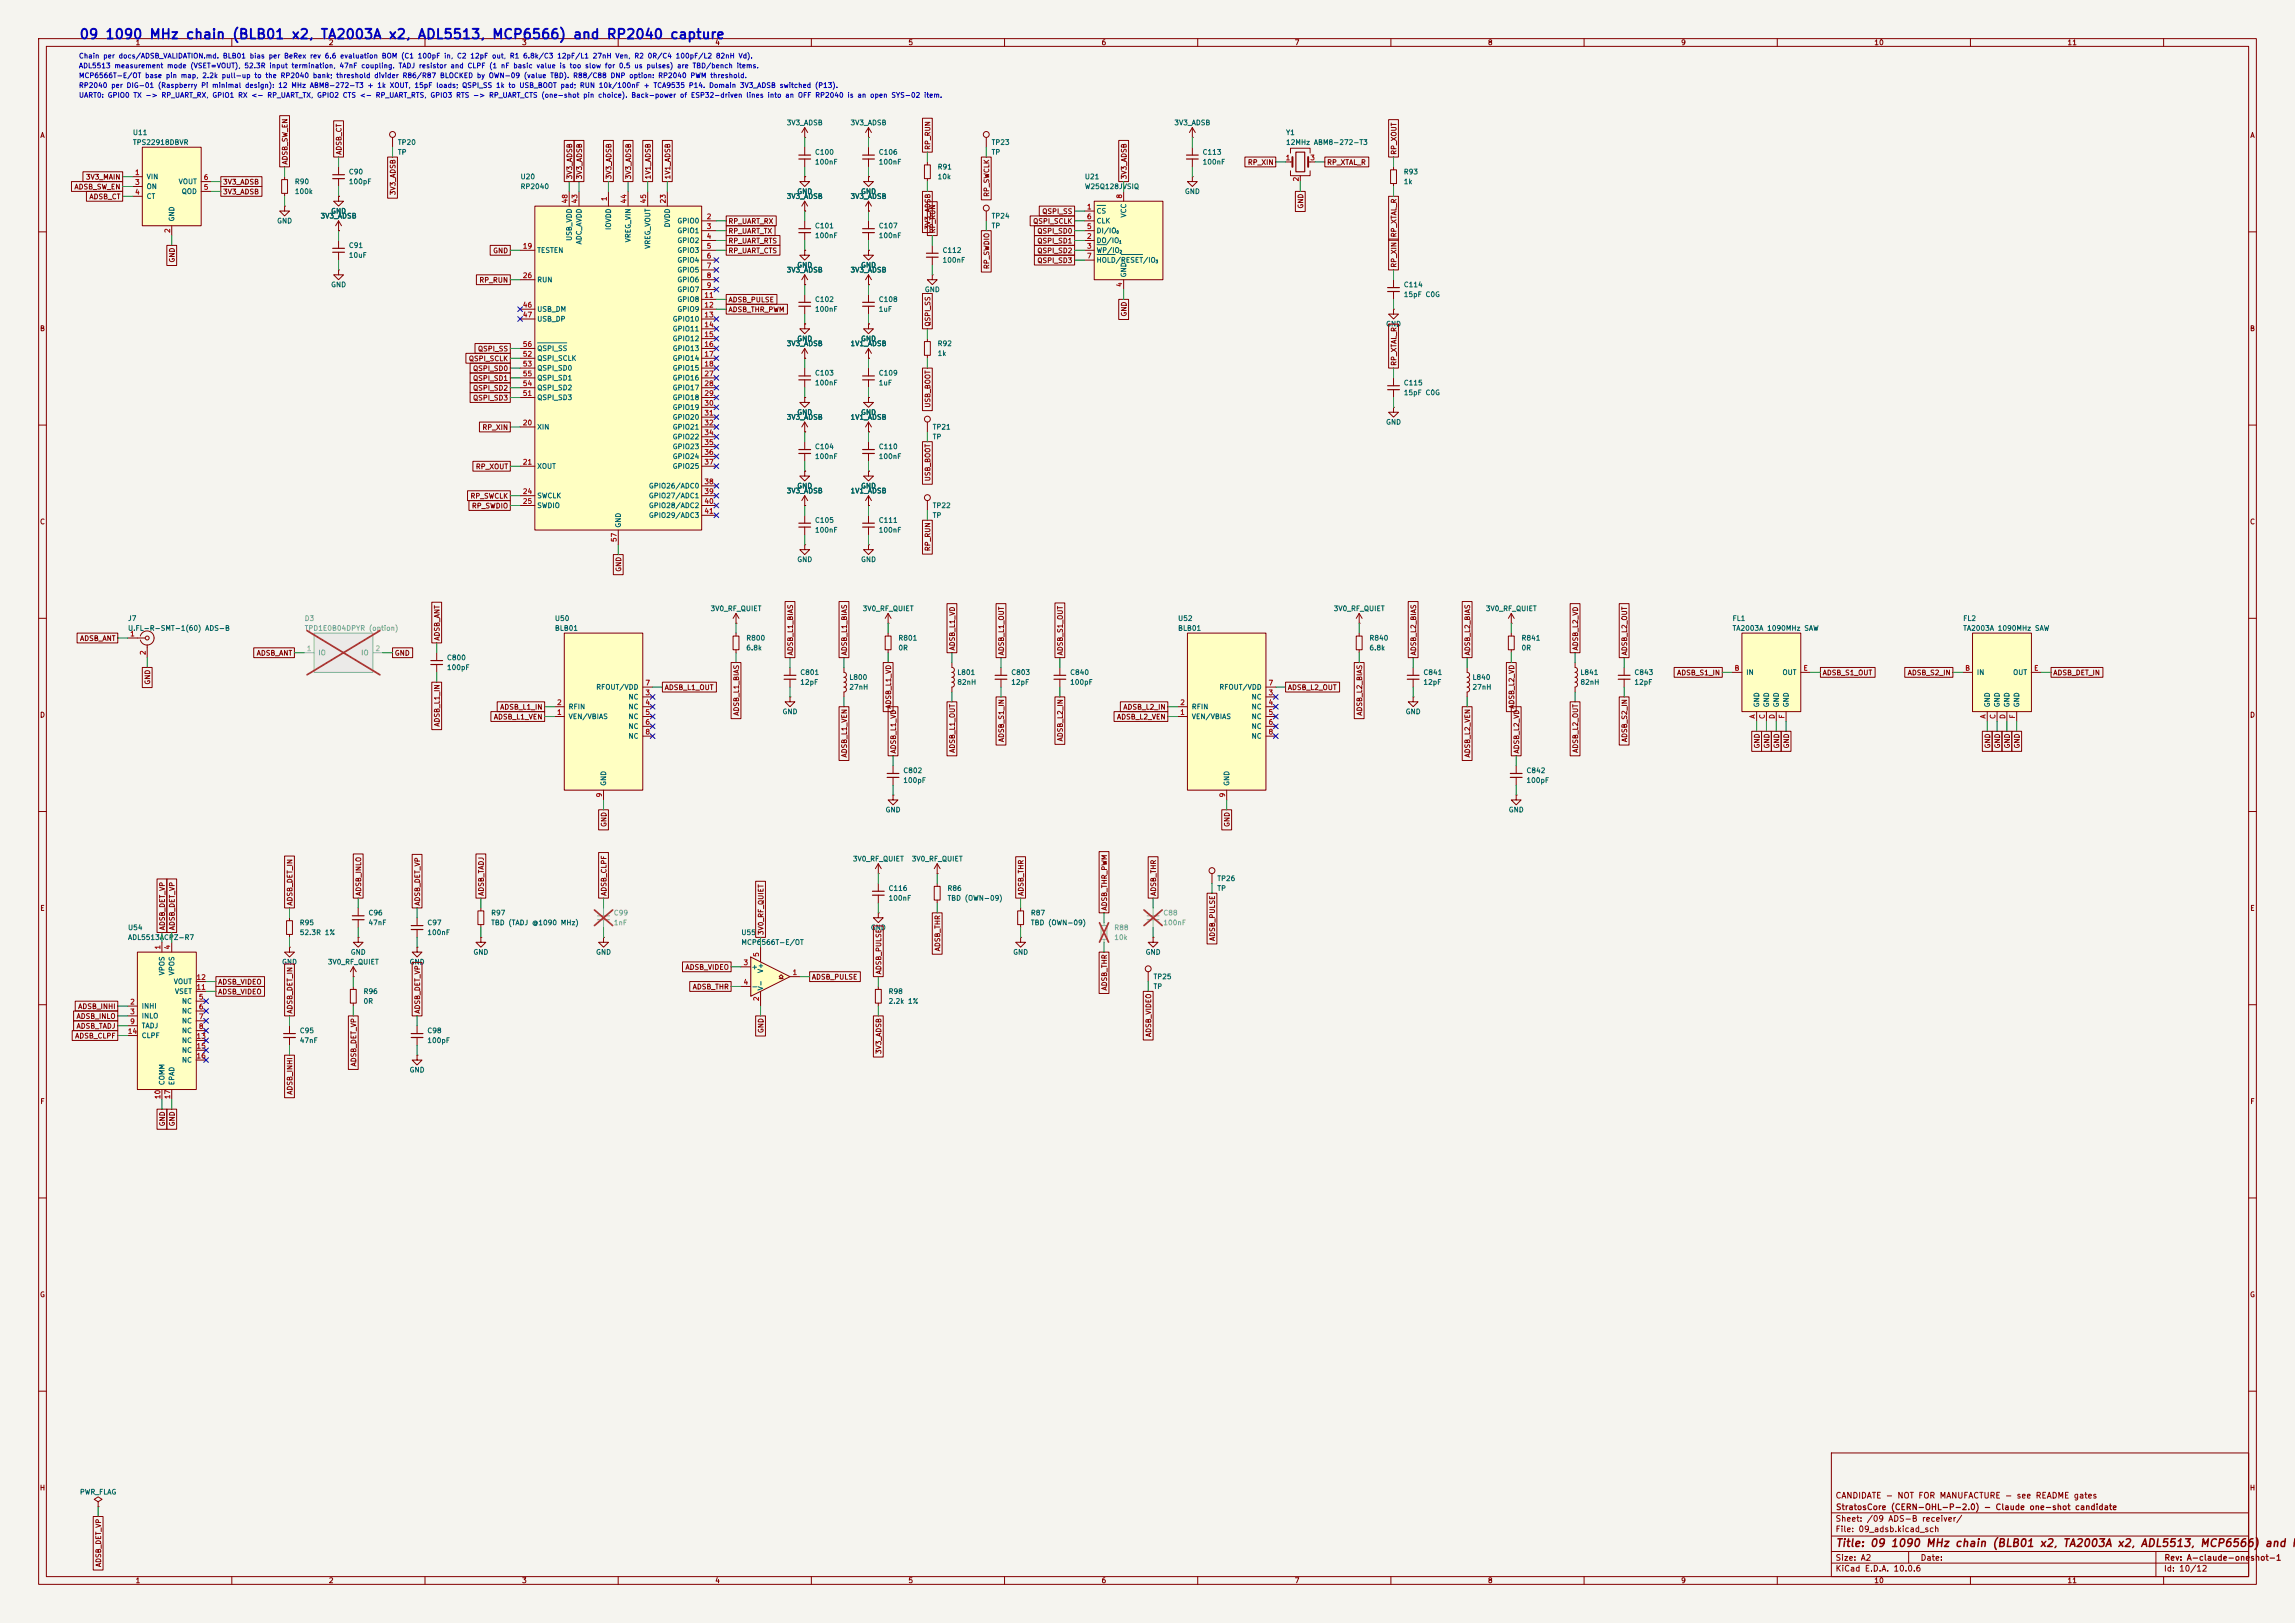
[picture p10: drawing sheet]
<svg xmlns="http://www.w3.org/2000/svg" width="594mm" height="420mm" viewBox="0 0 594 420" stroke-linecap="round" stroke-linejoin="round" font-family="sans-serif">
<defs><g id="words">
<text font-size="2.5" fill="#0000c2" x="20.4" y="10.7">09 1090 MHz chain (BLB01 x2, TA2003A x2, ADL5513, MCP6566) and RP2040 capture</text>
<text font-size="2" fill="#840000" x="475" y="400.8">Title: 09 1090 MHz chain (BLB01 x2, TA2003A x2, ADL5513, MCP6566) and RP</text>
<g font-size="1.5" fill="#840000">
<text x="475" y="388.1">CANDIDATE - NOT FOR MANUFACTURE - see README gates</text>
<text x="475" y="394.1">Sheet: /09 ADS-B receiver/</text>
<text x="475.1" y="391.1">StratosCore (CERN-OHL-P-2.0) - Claude one-shot candidate</text>
<text x="475" y="396.8">File: 09_adsb.kicad_sch</text>
<text x="475" y="407">KiCad E.D.A. 10.0.6</text>
<text x="475" y="404.2">Size: A2</text>
<text x="497" y="404.2">Date:</text>
<text x="560" y="407">Id: 10/12</text>
<text x="560.1" y="404.2">Rev: A-claude-oneshot-1</text>
</g>
<g font-size="1.3" fill="#840000">
<text x="35" y="12">1</text>
<text x="85" y="12">2</text>
<text x="135" y="12">3</text>
<text x="185" y="12">4</text>
<text x="235" y="12">5</text>
<text x="285" y="12">6</text>
<text x="335" y="12">7</text>
<text x="385" y="12">8</text>
<text x="435" y="12">9</text>
<text x="485" y="12">10</text>
<text x="535" y="12">11</text>
<text x="10.3" y="36">A</text>
<text x="582.3" y="36">A</text>
<text x="88.7" y="40.2" transform="rotate(-90 88.7 40.2)">ADSB_CT</text>
<text x="241.1" y="38.9" transform="rotate(-90 241.1 38.9)">RP_RUN</text>
<text x="361.7" y="40.2" transform="rotate(-90 361.7 40.2)">RP_XOUT</text>
<text x="22.1" y="46.8">3V3_MAIN</text>
<text x="74.7" y="42.7" transform="rotate(-90 74.7 42.7)">ADSB_SW_EN</text>
<text x="148.4" y="46.5" transform="rotate(-90 148.4 46.5)">3V3_ADSB</text>
<text x="150.9" y="46.5" transform="rotate(-90 150.9 46.5)">3V3_ADSB</text>
<text x="158.5" y="46.5" transform="rotate(-90 158.5 46.5)">3V3_ADSB</text>
<text x="163.6" y="46.5" transform="rotate(-90 163.6 46.5)">3V3_ADSB</text>
<text x="168.7" y="46.5" transform="rotate(-90 168.7 46.5)">1V1_ADSB</text>
<text x="173.8" y="46.5" transform="rotate(-90 173.8 46.5)">1V1_ADSB</text>
<text x="291.9" y="46.5" transform="rotate(-90 291.9 46.5)">3V3_ADSB</text>
<text x="322.8" y="43">RP_XIN</text>
<text x="343.3" y="43">RP_XTAL_R</text>
<text x="19.1" y="49.3">ADSB_SW_EN</text>
<text x="23" y="51.9">ADSB_CT</text>
<text x="57.6" y="48">3V3_ADSB</text>
<text x="57.6" y="50.6">3V3_ADSB</text>
<text x="102.7" y="50.7" transform="rotate(-90 102.7 50.7)">3V3_ADSB</text>
<text x="256.3" y="51.1" transform="rotate(-90 256.3 51.1)">RP_SWCLK</text>
<text x="188.4" y="58.2">RP_UART_RX</text>
<text x="241.1" y="59.5" transform="rotate(-90 241.1 59.5)">3V3_ADSB</text>
<text x="267.3" y="58.2">QSPI_SCLK</text>
<text x="269.6" y="55.7">QSPI_SS</text>
<text x="337.6" y="54.1" transform="rotate(-90 337.6 54.1)">GND</text>
<text x="127.5" y="65.8">GND</text>
<text x="188.4" y="65.8">RP_UART_CTS</text>
<text x="188.4" y="63.3">RP_UART_RTS</text>
<text x="188.4" y="60.7">RP_UART_TX</text>
<text x="242.4" y="60.5" transform="rotate(-90 242.4 60.5)">RP_RUN</text>
<text x="268.4" y="65.8">QSPI_SD2</text>
<text x="268.4" y="60.7">QSPI_SD0</text>
<text x="268.4" y="63.3">QSPI_SD1</text>
<text x="361.7" y="61.5" transform="rotate(-90 361.7 61.5)">RP_XTAL_R</text>
<text x="45.5" y="68.1" transform="rotate(-90 45.5 68.1)">GND</text>
<text x="256.3" y="69.8" transform="rotate(-90 256.3 69.8)">RP_SWDIO</text>
<text x="268.4" y="68.4">QSPI_SD3</text>
<text x="361.7" y="69.4" transform="rotate(-90 361.7 69.4)">RP_XIN</text>
<text x="123.9" y="73.4">RP_RUN</text>
<text x="188.4" y="81.1">ADSB_THR_PWM</text>
<text x="188.4" y="78.5">ADSB_PULSE</text>
<text x="291.9" y="82" transform="rotate(-90 291.9 82)">GND</text>
<text x="10.2" y="86">B</text>
<text x="241.1" y="84.6" transform="rotate(-90 241.1 84.6)">QSPI_SS</text>
<text x="582.2" y="86">B</text>
<text x="121.2" y="93.8">QSPI_SCLK</text>
<text x="123.6" y="91.2">QSPI_SS</text>
<text x="361.7" y="94.8" transform="rotate(-90 361.7 94.8)">RP_XTAL_R</text>
<text x="122.3" y="98.8">QSPI_SD1</text>
<text x="122.3" y="101.4">QSPI_SD2</text>
<text x="122.3" y="96.3">QSPI_SD0</text>
<text x="122.3" y="103.9">QSPI_SD3</text>
<text x="241.1" y="105.6" transform="rotate(-90 241.1 105.6)">USB_BOOT</text>
<text x="124.7" y="111.5">RP_XIN</text>
<text x="123" y="121.7">RP_XOUT</text>
<text x="241.1" y="124.7" transform="rotate(-90 241.1 124.7)">USB_BOOT</text>
<text x="121.6" y="129.3">RP_SWCLK</text>
<text x="122" y="131.9">RP_SWDIO</text>
<text x="10.2" y="136">C</text>
<text x="582.2" y="136">C</text>
<text x="241.1" y="142.8" transform="rotate(-90 241.1 142.8)">RP_RUN</text>
<text x="161.1" y="148.1" transform="rotate(-90 161.1 148.1)">GND</text>
<text x="20.6" y="166.2">ADSB_ANT</text>
<text x="114.1" y="165.9" transform="rotate(-90 114.1 165.9)">ADSB_ANT</text>
<text x="66.3" y="170">ADSB_ANT</text>
<text x="102" y="170">GND</text>
<text x="205.5" y="169.7" transform="rotate(-90 205.5 169.7)">ADSB_L1_BIAS</text>
<text x="219.5" y="169.7" transform="rotate(-90 219.5 169.7)">ADSB_L1_BIAS</text>
<text x="247.4" y="168.5" transform="rotate(-90 247.4 168.5)">ADSB_L1_VD</text>
<text x="260.1" y="169.7" transform="rotate(-90 260.1 169.7)">ADSB_L1_OUT</text>
<text x="275.4" y="169.7" transform="rotate(-90 275.4 169.7)">ADSB_S1_OUT</text>
<text x="366.8" y="169.7" transform="rotate(-90 366.8 169.7)">ADSB_L2_BIAS</text>
<text x="380.8" y="169.7" transform="rotate(-90 380.8 169.7)">ADSB_L2_BIAS</text>
<text x="408.7" y="168.5" transform="rotate(-90 408.7 168.5)">ADSB_L2_VD</text>
<text x="421.4" y="169.7" transform="rotate(-90 421.4 169.7)">ADSB_L2_OUT</text>
<text x="39.2" y="177.3" transform="rotate(-90 39.2 177.3)">GND</text>
<text x="171.9" y="178.9">ADSB_L1_OUT</text>
<text x="333.2" y="178.9">ADSB_L2_OUT</text>
<text x="433.9" y="175">ADSB_S1_IN</text>
<text x="471.6" y="175">ADSB_S1_OUT</text>
<text x="493.6" y="175">ADSB_S2_IN</text>
<text x="531.3" y="175">ADSB_DET_IN</text>
<text x="10.2" y="186">D</text>
<text x="129.3" y="183.9">ADSB_L1_IN</text>
<text x="191.6" y="185.3" transform="rotate(-90 191.6 185.3)">ADSB_L1_BIAS</text>
<text x="230.9" y="183.5" transform="rotate(-90 230.9 183.5)">ADSB_L1_VD</text>
<text x="290.6" y="183.9">ADSB_L2_IN</text>
<text x="352.8" y="185.3" transform="rotate(-90 352.8 185.3)">ADSB_L2_BIAS</text>
<text x="392.2" y="183.5" transform="rotate(-90 392.2 183.5)">ADSB_L2_VD</text>
<text x="582.2" y="186">D</text>
<text x="114.1" y="188.2" transform="rotate(-90 114.1 188.2)">ADSB_L1_IN</text>
<text x="127.7" y="186.5">ADSB_L1_VEN</text>
<text x="275.4" y="192" transform="rotate(-90 275.4 192)">ADSB_L2_IN</text>
<text x="289" y="186.5">ADSB_L2_VEN</text>
<text x="219.5" y="196.2" transform="rotate(-90 219.5 196.2)">ADSB_L1_VEN</text>
<text x="232.2" y="195.1" transform="rotate(-90 232.2 195.1)">ADSB_L1_VD</text>
<text x="247.4" y="195" transform="rotate(-90 247.4 195)">ADSB_L1_OUT</text>
<text x="260.1" y="192.2" transform="rotate(-90 260.1 192.2)">ADSB_S1_IN</text>
<text x="380.8" y="196.2" transform="rotate(-90 380.8 196.2)">ADSB_L2_VEN</text>
<text x="393.5" y="195.1" transform="rotate(-90 393.5 195.1)">ADSB_L2_VD</text>
<text x="408.7" y="195" transform="rotate(-90 408.7 195)">ADSB_L2_OUT</text>
<text x="421.4" y="192.2" transform="rotate(-90 421.4 192.2)">ADSB_S2_IN</text>
<text x="455.7" y="193.8" transform="rotate(-90 455.7 193.8)">GND</text>
<text x="458.3" y="193.8" transform="rotate(-90 458.3 193.8)">GND</text>
<text x="460.8" y="193.8" transform="rotate(-90 460.8 193.8)">GND</text>
<text x="463.3" y="193.8" transform="rotate(-90 463.3 193.8)">GND</text>
<text x="515.4" y="193.8" transform="rotate(-90 515.4 193.8)">GND</text>
<text x="517.9" y="193.8" transform="rotate(-90 517.9 193.8)">GND</text>
<text x="520.5" y="193.8" transform="rotate(-90 520.5 193.8)">GND</text>
<text x="523" y="193.8" transform="rotate(-90 523 193.8)">GND</text>
<text x="157.3" y="214.1" transform="rotate(-90 157.3 214.1)">GND</text>
<text x="318.6" y="214.1" transform="rotate(-90 318.6 214.1)">GND</text>
<text x="93.8" y="232" transform="rotate(-90 93.8 232)">ADSB_INLO</text>
<text x="125.5" y="232" transform="rotate(-90 125.5 232)">ADSB_TADJ</text>
<text x="157.3" y="232" transform="rotate(-90 157.3 232)">ADSB_CLPF</text>
<text x="265.2" y="232" transform="rotate(-90 265.2 232)">ADSB_THR</text>
<text x="299.5" y="232" transform="rotate(-90 299.5 232)">ADSB_THR</text>
<text x="10.3" y="236">E</text>
<text x="76" y="234.5" transform="rotate(-90 76 234.5)">ADSB_DET_IN</text>
<text x="109" y="234.5" transform="rotate(-90 109 234.5)">ADSB_DET_VP</text>
<text x="286.8" y="235.8" transform="rotate(-90 286.8 235.8)">ADSB_THR_PWM</text>
<text x="582.3" y="236">E</text>
<text x="43" y="240.9" transform="rotate(-90 43 240.9)">ADSB_DET_VP</text>
<text x="45.5" y="240.9" transform="rotate(-90 45.5 240.9)">ADSB_DET_VP</text>
<text x="197.9" y="242.1" transform="rotate(-90 197.9 242.1)">3V0_RF_QUIET</text>
<text x="314.7" y="243.6" transform="rotate(-90 314.7 243.6)">ADSB_PULSE</text>
<text x="177.3" y="251.2">ADSB_VIDEO</text>
<text x="243.6" y="246.3" transform="rotate(-90 243.6 246.3)">ADSB_THR</text>
<text x="56.3" y="255.1">ADSB_VIDEO</text>
<text x="56.3" y="257.6">ADSB_VIDEO</text>
<text x="179.2" y="256.3">ADSB_THR</text>
<text x="210" y="253.8">ADSB_PULSE</text>
<text x="228.4" y="252.3" transform="rotate(-90 228.4 252.3)">ADSB_PULSE</text>
<text x="286.8" y="256.5" transform="rotate(-90 286.8 256.5)">ADSB_THR</text>
<text x="19.7" y="263.9">ADSB_INLO</text>
<text x="20.1" y="261.4">ADSB_INHI</text>
<text x="76" y="262.4" transform="rotate(-90 76 262.4)">ADSB_DET_IN</text>
<text x="109" y="262.4" transform="rotate(-90 109 262.4)">ADSB_DET_VP</text>
<text x="19.3" y="269">ADSB_CLPF</text>
<text x="19.7" y="266.5">ADSB_TADJ</text>
<text x="197.9" y="267.5" transform="rotate(-90 197.9 267.5)">GND</text>
<text x="298.2" y="268.5" transform="rotate(-90 298.2 268.5)">ADSB_VIDEO</text>
<text x="228.4" y="272.9" transform="rotate(-90 228.4 272.9)">3V3_ADSB</text>
<text x="92.5" y="276.1" transform="rotate(-90 92.5 276.1)">ADSB_DET_VP</text>
<text x="10.3" y="286">F</text>
<text x="76" y="283.4" transform="rotate(-90 76 283.4)">ADSB_INHI</text>
<text x="582.3" y="286">F</text>
<text x="43" y="291.6" transform="rotate(-90 43 291.6)">GND</text>
<text x="45.5" y="291.6" transform="rotate(-90 45.5 291.6)">GND</text>
<text x="10.2" y="336">G</text>
<text x="582.2" y="336">G</text>
<text x="10.2" y="386">H</text>
<text x="582.2" y="386">H</text>
<text x="26.5" y="405.7" transform="rotate(-90 26.5 405.7)">ADSB_DET_VP</text>
<text x="35" y="410">1</text>
<text x="85" y="410">2</text>
<text x="135" y="410">3</text>
<text x="185" y="410">4</text>
<text x="235" y="410">5</text>
<text x="285" y="410">6</text>
<text x="335" y="410">7</text>
<text x="385" y="410">8</text>
<text x="435" y="410">9</text>
<text x="485" y="410">10</text>
<text x="535" y="410">11</text>
</g>
<g font-size="1.3" fill="#0000c2">
<text x="20.3" y="18">ADL5513 measurement mode (VSET=VOUT), 52.3R input termination, 47nF coupling. TADJ resistor and CLPF (1 nF basic value is too slow for 0.5 us pulses) are TBD/bench items.</text>
<text x="20.3" y="15.4">Chain per docs/ADSB_VALIDATION.md. BLB01 bias per BeRex rev 6.6 evaluation BOM (C1 100pF in, C2 12pF out, R1 6.8k/C3 12pF/L1 27nH Ven, R2 0R/C4 100pF/L2 82nH Vd).</text>
<text x="20.3" y="23">RP2040 per DIG-01 (Raspberry Pi minimal design): 12 MHz ABM8-272-T3 + 1k XOUT, 15pF loads; QSPI_SS 1k to USB_BOOT pad; RUN 10k/100nF + TCA9535 P14. Domain 3V3_ADSB switched (P13).</text>
<text x="20.3" y="20.5">MCP6566T-E/OT base pin map, 2.2k pull-up to the RP2040 bank; threshold divider R86/R87 BLOCKED by OWN-09 (value TBD). R88/C88 DNP option: RP2040 PWM threshold.</text>
<text x="20.3" y="25.6">UART0: GPIO0 TX -&gt; RP_UART_RX, GPIO1 RX &lt;- RP_UART_TX, GPIO2 CTS &lt;- RP_UART_RTS, GPIO3 RTS -&gt; RP_UART_CTS (one-shot pin choice). Back-power of ESP32-driven lines into an OFF RP2040 is an open SYS-02 item.</text>
</g>
<g font-size="1.3" fill="#006464">
<text x="34.3" y="35.3">U11</text>
<text x="203.5" y="32.7">3V3_ADSB</text>
<text x="220" y="32.7">3V3_ADSB</text>
<text x="303.8" y="32.7">3V3_ADSB</text>
<text x="332.7" y="35.3">Y1</text>
<text x="34.3" y="37.8">TPS22918DBVR</text>
<text x="102.9" y="37.8">TP20</text>
<text x="102.9" y="40.3">TP</text>
<text x="210.8" y="40.3">C100</text>
<text x="227.3" y="40.3">C106</text>
<text x="256.5" y="37.8">TP23</text>
<text x="256.5" y="40.3">TP</text>
<text x="311.1" y="40.3">C113</text>
<text x="332.7" y="37.8">12MHz ABM8-272-T3</text>
<text x="37.8" y="46.7">VIN</text>
<text x="46.1" y="48">VOUT</text>
<text x="76.2" y="48">R90</text>
<text x="90.2" y="45.4">C90</text>
<text x="90.2" y="48">100pF</text>
<text x="134.6" y="46.7">U20</text>
<text x="210.8" y="42.9">100nF</text>
<text x="227.3" y="42.9">100nF</text>
<text x="242.6" y="44.1">R91</text>
<text x="242.6" y="46.7">10k</text>
<text x="280.7" y="46.7">U21</text>
<text x="311.1" y="42.9">100nF</text>
<text x="363.2" y="45.4">R93</text>
<text x="363.2" y="48">1k</text>
<text x="37.8" y="49.2">ON</text>
<text x="37.8" y="51.8">CT</text>
<text x="46.9" y="50.5">QOD</text>
<text x="76.2" y="50.5">100k</text>
<text x="134.6" y="49.2">RP2040</text>
<text x="203.5" y="51.8">3V3_ADSB</text>
<text x="206.2" y="50.5">GND</text>
<text x="220" y="51.8">3V3_ADSB</text>
<text x="222.7" y="50.5">GND</text>
<text x="280.7" y="49.2">W25Q128JVSIQ</text>
<text x="306.5" y="50.5">GND</text>
<text x="45.4" y="57.4" transform="rotate(-90 45.4 57.4)">GND</text>
<text x="71.6" y="58.1">GND</text>
<text x="82.8" y="56.8">3V3_ADSB</text>
<text x="85.6" y="55.6">GND</text>
<text x="158.4" y="59.6" transform="rotate(-90 158.4 59.6)">IOVDD</text>
<text x="173.7" y="59" transform="rotate(-90 173.7 59)">DVDD</text>
<text x="175.2" y="58.1">GPIO0</text>
<text x="210.8" y="59.4">C101</text>
<text x="227.3" y="59.4">C107</text>
<text x="256.5" y="56.8">TP24</text>
<text x="256.5" y="59.4">TP</text>
<text x="283.7" y="55.6">CS</text>
<text x="283.7" y="58.1">CLK</text>
<text x="291.8" y="56.4" transform="rotate(-90 291.8 56.4)">VCC</text>
<text x="90.2" y="64.5">C91</text>
<text x="138.9" y="65.7">TESTEN</text>
<text x="148.3" y="62.5" transform="rotate(-90 148.3 62.5)">USB_VDD</text>
<text x="150.8" y="63.4" transform="rotate(-90 150.8 63.4)">ADC_AVDD</text>
<text x="163.5" y="62.8" transform="rotate(-90 163.5 62.8)">VREG_VIN</text>
<text x="168.6" y="64.5" transform="rotate(-90 168.6 64.5)">VREG_VOUT</text>
<text x="175.2" y="60.7">GPIO1</text>
<text x="175.2" y="63.2">GPIO2</text>
<text x="175.2" y="65.7">GPIO3</text>
<text x="210.8" y="61.9">100nF</text>
<text x="227.3" y="61.9">100nF</text>
<text x="243.8" y="65.7">C112</text>
<text x="283.7" y="63.2">DO/IO</text>
<text x="283.7" y="65.7">WP/IO</text>
<text x="283.7" y="60.7">DI/IO</text>
<text x="90.2" y="67">10uF</text>
<text x="175.2" y="68.3">GPIO4</text>
<text x="175.2" y="70.8">GPIO5</text>
<text x="203.5" y="70.8">3V3_ADSB</text>
<text x="206.2" y="69.5">GND</text>
<text x="220" y="70.8">3V3_ADSB</text>
<text x="222.7" y="69.5">GND</text>
<text x="243.8" y="68.3">100nF</text>
<text x="283.7" y="68.3">HOLD/RESET/IO</text>
<text x="291.8" y="71.9" transform="rotate(-90 291.8 71.9)">GND</text>
<text x="85.6" y="74.6">GND</text>
<text x="138.9" y="73.4">RUN</text>
<text x="175.2" y="73.4">GPIO6</text>
<text x="175.2" y="75.9">GPIO7</text>
<text x="239.2" y="75.9">GND</text>
<text x="363.2" y="74.6">C114</text>
<text x="363.2" y="77.2">15pF C0G</text>
<text x="138.9" y="81">USB_DM</text>
<text x="138.9" y="83.5">USB_DP</text>
<text x="174" y="83.5">GPIO10</text>
<text x="175.2" y="78.4">GPIO8</text>
<text x="175.2" y="81">GPIO9</text>
<text x="210.8" y="78.4">C102</text>
<text x="210.8" y="81">100nF</text>
<text x="227.3" y="78.4">C108</text>
<text x="227.3" y="81">1uF</text>
<text x="174" y="86.1">GPIO11</text>
<text x="174" y="88.6">GPIO12</text>
<text x="203.5" y="89.9">3V3_ADSB</text>
<text x="206.2" y="88.6">GND</text>
<text x="220" y="89.9">1V1_ADSB</text>
<text x="222.7" y="88.6">GND</text>
<text x="242.6" y="89.9">R92</text>
<text x="358.6" y="84.8">GND</text>
<text x="138.9" y="93.7">QSPI_SCLK</text>
<text x="138.9" y="91.1">QSPI_SS</text>
<text x="174" y="91.1">GPIO13</text>
<text x="174" y="93.7">GPIO14</text>
<text x="242.6" y="92.4">1k</text>
<text x="138.9" y="96.2">QSPI_SD0</text>
<text x="138.9" y="101.3">QSPI_SD2</text>
<text x="138.9" y="98.8">QSPI_SD1</text>
<text x="174" y="96.2">GPIO15</text>
<text x="174" y="98.8">GPIO16</text>
<text x="174" y="101.3">GPIO17</text>
<text x="210.8" y="97.5">C103</text>
<text x="210.8" y="100">100nF</text>
<text x="227.3" y="97.5">C109</text>
<text x="227.3" y="100">1uF</text>
<text x="363.2" y="100">C115</text>
<text x="138.9" y="103.8">QSPI_SD3</text>
<text x="174" y="103.8">GPIO18</text>
<text x="174" y="106.4">GPIO19</text>
<text x="206.2" y="107.6">GND</text>
<text x="222.7" y="107.6">GND</text>
<text x="363.2" y="102.6">15pF C0G</text>
<text x="138.9" y="111.5">XIN</text>
<text x="174" y="108.9">GPIO20</text>
<text x="174" y="111.5">GPIO21</text>
<text x="174" y="114">GPIO22</text>
<text x="203.5" y="108.9">3V3_ADSB</text>
<text x="220" y="108.9">1V1_ADSB</text>
<text x="241.3" y="111.5">TP21</text>
<text x="241.3" y="114">TP</text>
<text x="358.6" y="110.2">GND</text>
<text x="174" y="116.5">GPIO23</text>
<text x="174" y="119.1">GPIO24</text>
<text x="210.8" y="116.5">C104</text>
<text x="210.8" y="119.1">100nF</text>
<text x="227.3" y="116.5">C110</text>
<text x="227.3" y="119.1">100nF</text>
<text x="138.9" y="121.6">XOUT</text>
<text x="174" y="121.6">GPIO25</text>
<text x="138.9" y="129.2">SWCLK</text>
<text x="138.9" y="131.8">SWDIO</text>
<text x="167.8" y="126.7">GPIO26/ADC0</text>
<text x="167.8" y="129.2">GPIO27/ADC1</text>
<text x="167.8" y="131.8">GPIO28/ADC2</text>
<text x="203.5" y="128">3V3_ADSB</text>
<text x="206.2" y="126.7">GND</text>
<text x="220" y="128">1V1_ADSB</text>
<text x="222.7" y="126.7">GND</text>
<text x="241.3" y="131.8">TP22</text>
<text x="161" y="136.7" transform="rotate(-90 161 136.7)">GND</text>
<text x="167.8" y="134.3">GPIO29/ADC3</text>
<text x="210.8" y="135.6">C105</text>
<text x="227.3" y="135.6">C111</text>
<text x="241.3" y="134.3">TP</text>
<text x="210.8" y="138.1">100nF</text>
<text x="227.3" y="138.1">100nF</text>
<text x="206.2" y="145.7">GND</text>
<text x="222.7" y="145.7">GND</text>
<text x="33" y="161">J7</text>
<text x="143.5" y="161">U50</text>
<text x="183.8" y="158.4">3V0_RF_QUIET</text>
<text x="223.2" y="158.4">3V0_RF_QUIET</text>
<text x="304.8" y="161">U52</text>
<text x="345.1" y="158.4">3V0_RF_QUIET</text>
<text x="384.4" y="158.4">3V0_RF_QUIET</text>
<text x="448.3" y="161">FL1</text>
<text x="508" y="161">FL2</text>
<text x="33" y="163.5">U.FL-R-SMT-1(60) ADS-B</text>
<text x="143.5" y="163.5">BLB01</text>
<text x="193" y="166.1">R800</text>
<text x="232.4" y="166.1">R801</text>
<text x="304.8" y="163.5">BLB01</text>
<text x="354.3" y="166.1">R840</text>
<text x="393.7" y="166.1">R841</text>
<text x="448.3" y="163.5">TA2003A 1090MHz SAW</text>
<text x="508" y="163.5">TA2003A 1090MHz SAW</text>
<text x="115.6" y="171.1">C800</text>
<text x="115.6" y="173.7">100pF</text>
<text x="193" y="168.6">6.8k</text>
<text x="232.4" y="168.6">0R</text>
<text x="354.3" y="168.6">6.8k</text>
<text x="393.7" y="168.6">0R</text>
<text x="154.2" y="178.8">RFOUT/VDD</text>
<text x="207" y="175">C801</text>
<text x="207" y="177.5">12pF</text>
<text x="219.7" y="176.2">L800</text>
<text x="219.7" y="178.8">27nH</text>
<text x="247.6" y="175">L801</text>
<text x="247.6" y="177.5">82nH</text>
<text x="261.6" y="175">C803</text>
<text x="261.6" y="177.5">12pF</text>
<text x="276.8" y="175">C840</text>
<text x="276.8" y="177.5">100pF</text>
<text x="315.5" y="178.8">RFOUT/VDD</text>
<text x="368.3" y="175">C841</text>
<text x="368.3" y="177.5">12pF</text>
<text x="381" y="176.2">L840</text>
<text x="381" y="178.8">27nH</text>
<text x="408.9" y="175">L841</text>
<text x="408.9" y="177.5">82nH</text>
<text x="422.9" y="175">C843</text>
<text x="422.9" y="177.5">12pF</text>
<text x="451.8" y="175">IN</text>
<text x="461.2" y="175">OUT</text>
<text x="511.5" y="175">IN</text>
<text x="520.9" y="175">OUT</text>
<text x="147" y="183.8">RFIN</text>
<text x="162.5" y="181.3">NC</text>
<text x="162.5" y="183.8">NC</text>
<text x="202.4" y="185.1">GND</text>
<text x="308.3" y="183.8">RFIN</text>
<text x="323.8" y="181.3">NC</text>
<text x="323.8" y="183.8">NC</text>
<text x="363.7" y="185.1">GND</text>
<text x="455.6" y="183.2" transform="rotate(-90 455.6 183.2)">GND</text>
<text x="458.2" y="183.2" transform="rotate(-90 458.2 183.2)">GND</text>
<text x="460.7" y="183.2" transform="rotate(-90 460.7 183.2)">GND</text>
<text x="463.2" y="183.2" transform="rotate(-90 463.2 183.2)">GND</text>
<text x="515.3" y="183.2" transform="rotate(-90 515.3 183.2)">GND</text>
<text x="517.9" y="183.2" transform="rotate(-90 517.9 183.2)">GND</text>
<text x="520.4" y="183.2" transform="rotate(-90 520.4 183.2)">GND</text>
<text x="522.9" y="183.2" transform="rotate(-90 522.9 183.2)">GND</text>
<text x="147" y="186.4">VEN/VBIAS</text>
<text x="162.5" y="186.4">NC</text>
<text x="162.5" y="188.9">NC</text>
<text x="162.5" y="191.5">NC</text>
<text x="308.3" y="186.4">VEN/VBIAS</text>
<text x="323.8" y="186.4">NC</text>
<text x="323.8" y="188.9">NC</text>
<text x="323.8" y="191.5">NC</text>
<text x="157.2" y="203.5" transform="rotate(-90 157.2 203.5)">GND</text>
<text x="233.7" y="200.4">C802</text>
<text x="233.7" y="202.9">100pF</text>
<text x="318.5" y="203.5" transform="rotate(-90 318.5 203.5)">GND</text>
<text x="395" y="200.4">C842</text>
<text x="395" y="202.9">100pF</text>
<text x="229.1" y="210.5">GND</text>
<text x="390.4" y="210.5">GND</text>
<text x="220.6" y="223.2">3V0_RF_QUIET</text>
<text x="235.9" y="223.2">3V0_RF_QUIET</text>
<text x="229.9" y="230.8">C116</text>
<text x="229.9" y="233.4">100nF</text>
<text x="245.1" y="230.8">R86</text>
<text x="245.1" y="233.4">TBD (OWN-09)</text>
<text x="314.9" y="228.3">TP26</text>
<text x="314.9" y="230.8">TP</text>
<text x="77.5" y="239.7">R95</text>
<text x="95.2" y="237.2">C96</text>
<text x="95.2" y="239.7">47nF</text>
<text x="110.5" y="239.7">C97</text>
<text x="127" y="237.2">R97</text>
<text x="127" y="239.7">TBD (TADJ @1090 MHz)</text>
<text x="266.7" y="237.2">R87</text>
<text x="266.7" y="239.7">TBD (OWN-09)</text>
<text x="33" y="241">U54</text>
<text x="33" y="243.5">ADL5513ACPZ-R7</text>
<text x="77.5" y="242.3">52.3R 1%</text>
<text x="110.5" y="242.3">100nF</text>
<text x="191.8" y="242.3">U55</text>
<text x="191.8" y="244.8">MCP6566T-E/OT</text>
<text x="225.3" y="241">GND</text>
<text x="72.9" y="249.9">GND</text>
<text x="84.7" y="249.9">3V0_RF_QUIET</text>
<text x="90.6" y="247.3">GND</text>
<text x="105.9" y="249.9">GND</text>
<text x="122.4" y="247.3">GND</text>
<text x="154.1" y="247.3">GND</text>
<text x="194.4" y="251.2">+</text>
<text x="197.8" y="251.9" transform="rotate(-90 197.8 251.9)">V+</text>
<text x="262.1" y="247.3">GND</text>
<text x="296.4" y="247.3">GND</text>
<text x="42.9" y="252.5" transform="rotate(-90 42.9 252.5)">VPOS</text>
<text x="44.8" y="255">VOUT</text>
<text x="45.1" y="257.5">VSET</text>
<text x="45.4" y="252.5" transform="rotate(-90 45.4 252.5)">VPOS</text>
<text x="94" y="257.5">R96</text>
<text x="194.4" y="256.2">-</text>
<text x="197.8" y="256.4" transform="rotate(-90 197.8 256.4)">V-</text>
<text x="229.9" y="257.5">R98</text>
<text x="298.4" y="253.7">TP25</text>
<text x="298.4" y="256.2">TP</text>
<text x="36.5" y="261.3">INHI</text>
<text x="36.5" y="263.9">INLO</text>
<text x="47" y="260">NC</text>
<text x="47" y="262.6">NC</text>
<text x="94" y="260">0R</text>
<text x="229.9" y="260">2.2k 1%</text>
<text x="36.5" y="266.4">TADJ</text>
<text x="36.5" y="268.9">CLPF</text>
<text x="47" y="265.1">NC</text>
<text x="47" y="267.7">NC</text>
<text x="77.5" y="267.7">C95</text>
<text x="110.5" y="267.7">C98</text>
<text x="47" y="270.2">NC</text>
<text x="47" y="272.7">NC</text>
<text x="47" y="275.3">NC</text>
<text x="77.5" y="270.2">47nF</text>
<text x="110.5" y="270.2">100pF</text>
<text x="42.9" y="281" transform="rotate(-90 42.9 281)">COMM</text>
<text x="45.4" y="281" transform="rotate(-90 45.4 281)">EPAD</text>
<text x="105.9" y="277.8">GND</text>
<text x="20.6" y="387">PWR_FLAG</text>
</g>
<g font-size="1.3" fill="#a90000">
<text x="332.6" y="41.8">1</text>
<text x="339" y="41.8">3</text>
<text x="34.8" y="45.6">1</text>
<text x="52.6" y="46.9">6</text>
<text x="336.4" y="47.1" transform="rotate(-90 336.4 47.1)">2</text>
<text x="34.8" y="48.1">3</text>
<text x="34.8" y="50.7">4</text>
<text x="52.6" y="49.4">5</text>
<text x="147.2" y="52.8" transform="rotate(-90 147.2 52.8)">48</text>
<text x="149.7" y="52.8" transform="rotate(-90 149.7 52.8)">43</text>
<text x="157.3" y="52.2" transform="rotate(-90 157.3 52.2)">1</text>
<text x="162.4" y="52.8" transform="rotate(-90 162.4 52.8)">44</text>
<text x="167.5" y="52.8" transform="rotate(-90 167.5 52.8)">45</text>
<text x="172.6" y="52.8" transform="rotate(-90 172.6 52.8)">23</text>
<text x="290.7" y="51.5" transform="rotate(-90 290.7 51.5)">8</text>
<text x="182.8" y="57">2</text>
<text x="182.8" y="59.6">3</text>
<text x="281.2" y="54.5">1</text>
<text x="281.2" y="59.6">5</text>
<text x="281.2" y="57">6</text>
<text x="44.3" y="60.4" transform="rotate(-90 44.3 60.4)">2</text>
<text x="135.2" y="64.6">19</text>
<text x="182.8" y="62.1">4</text>
<text x="182.8" y="64.6">5</text>
<text x="281.2" y="62.1">2</text>
<text x="281.2" y="64.6">3</text>
<text x="182.8" y="67.2">6</text>
<text x="182.8" y="69.7">7</text>
<text x="281.2" y="67.2">7</text>
<text x="135.2" y="72.3">26</text>
<text x="182.2" y="77.3">11</text>
<text x="182.8" y="72.3">8</text>
<text x="182.8" y="74.8">9</text>
<text x="290.7" y="74.4" transform="rotate(-90 290.7 74.4)">4</text>
<text x="135.2" y="79.9">46</text>
<text x="135.2" y="82.4">47</text>
<text x="182.2" y="79.9">12</text>
<text x="182.2" y="82.4">13</text>
<text x="182.2" y="85">14</text>
<text x="182.2" y="87.5">15</text>
<text x="135.2" y="92.6">52</text>
<text x="135.2" y="95.1">53</text>
<text x="135.2" y="90">56</text>
<text x="182.2" y="90">16</text>
<text x="182.2" y="92.6">17</text>
<text x="182.2" y="95.1">18</text>
<text x="135.2" y="100.2">54</text>
<text x="135.2" y="97.7">55</text>
<text x="182.2" y="97.7">27</text>
<text x="182.2" y="100.2">28</text>
<text x="135.2" y="102.7">51</text>
<text x="182.2" y="102.7">29</text>
<text x="182.2" y="105.3">30</text>
<text x="182.2" y="107.8">31</text>
<text x="135.2" y="110.4">20</text>
<text x="182.2" y="110.4">32</text>
<text x="182.2" y="112.9">34</text>
<text x="182.2" y="115.4">35</text>
<text x="182.2" y="118">36</text>
<text x="135.2" y="120.5">21</text>
<text x="182.2" y="120.5">37</text>
<text x="182.2" y="125.6">38</text>
<text x="135.2" y="128.1">24</text>
<text x="135.2" y="130.7">25</text>
<text x="182.2" y="128.1">39</text>
<text x="182.2" y="130.7">40</text>
<text x="182.2" y="133.2">41</text>
<text x="159.9" y="140.4" transform="rotate(-90 159.9 140.4)">57</text>
<text x="33.6" y="165">1</text>
<text x="38" y="169.6" transform="rotate(-90 38 169.6)">2</text>
<text x="448.8" y="173.9">B</text>
<text x="466.7" y="173.9">E</text>
<text x="508.5" y="173.9">B</text>
<text x="526.3" y="173.9">E</text>
<text x="166.9" y="177.7">7</text>
<text x="328.2" y="177.7">7</text>
<text x="144" y="185.3">1</text>
<text x="144" y="182.7">2</text>
<text x="166.9" y="180.2">3</text>
<text x="166.9" y="182.7">4</text>
<text x="166.9" y="185.3">5</text>
<text x="305.3" y="185.3">1</text>
<text x="305.3" y="182.7">2</text>
<text x="328.2" y="180.2">3</text>
<text x="328.2" y="182.7">4</text>
<text x="328.2" y="185.3">5</text>
<text x="166.9" y="187.8">6</text>
<text x="166.9" y="190.4">8</text>
<text x="328.2" y="187.8">6</text>
<text x="328.2" y="190.4">8</text>
<text x="454.5" y="186.1" transform="rotate(-90 454.5 186.1)">A</text>
<text x="457.1" y="186.2" transform="rotate(-90 457.1 186.2)">C</text>
<text x="459.6" y="186.2" transform="rotate(-90 459.6 186.2)">D</text>
<text x="462.1" y="186.1" transform="rotate(-90 462.1 186.1)">F</text>
<text x="514.2" y="186.1" transform="rotate(-90 514.2 186.1)">A</text>
<text x="516.8" y="186.2" transform="rotate(-90 516.8 186.2)">C</text>
<text x="519.3" y="186.2" transform="rotate(-90 519.3 186.2)">D</text>
<text x="521.8" y="186.1" transform="rotate(-90 521.8 186.1)">F</text>
<text x="156.1" y="206.5" transform="rotate(-90 156.1 206.5)">9</text>
<text x="317.4" y="206.5" transform="rotate(-90 317.4 206.5)">9</text>
<text x="41.8" y="245.8" transform="rotate(-90 41.8 245.8)">1</text>
<text x="44.3" y="245.8" transform="rotate(-90 44.3 245.8)">4</text>
<text x="192.3" y="250.1">3</text>
<text x="196.7" y="247.7" transform="rotate(-90 196.7 247.7)">5</text>
<text x="50.7" y="256.4">11</text>
<text x="50.7" y="253.9">12</text>
<text x="192.3" y="255.1">4</text>
<text x="205" y="252.6">1</text>
<text x="33.6" y="260.2">2</text>
<text x="33.6" y="262.8">3</text>
<text x="51.3" y="258.9">5</text>
<text x="51.3" y="261.5">6</text>
<text x="196.7" y="259.2" transform="rotate(-90 196.7 259.2)">2</text>
<text x="33" y="267.8">14</text>
<text x="33.6" y="265.3">9</text>
<text x="50.7" y="269.1">13</text>
<text x="51.3" y="264">7</text>
<text x="51.3" y="266.6">8</text>
<text x="50.7" y="271.6">15</text>
<text x="50.7" y="274.2">16</text>
<text x="41.8" y="284.5" transform="rotate(-90 41.8 284.5)">10</text>
<text x="44.3" y="284.5" transform="rotate(-90 44.3 284.5)">17</text>
</g>
<g font-size="1.3" fill="#939391">
<text x="78.7" y="161">D3</text>
<text x="78.7" y="163.5">TPD1E0B04DPYR (option)</text>
<text x="82.3" y="169.9">IO</text>
<text x="93.3" y="169.9">IO</text>
<text x="158.7" y="237.2">C99</text>
<text x="158.7" y="239.7">1nF</text>
<text x="301" y="237.2">C88</text>
<text x="301" y="239.7">100nF</text>
<text x="288.3" y="241">R88</text>
<text x="288.3" y="243.5">10k</text>
</g>
<g font-size="1.3" fill="#a5a4a2">
<text x="79.3" y="168.8">1</text>
<text x="97.1" y="168.8">2</text>
</g>
<g font-size=".8" fill="#006464">
<text x="288.9" y="60.7">0</text>
<text x="289.6" y="63.2">1</text>
<text x="289.7" y="65.7">2</text>
<text x="299.1" y="68.3">3</text>
</g>
</g></defs>
<path d="M0 0h594v420h-594z" fill="#f5f4ef" stroke="#f5f4ef" stroke-width=".26"/>
<g fill="none" stroke="#840000" stroke-width=".26">
<path d="M10 10h574v400h-574zM12 12h570v396h-570zM60 10v2M110 10v2M160 10v2M210 10v2M260 10v2M310 10v2M360 10v2M410 10v2M460 10v2M510 10v2"/>
<path d="M560 10v2M208.3 38.1v2M224.8 38.1v2M87.6 43.2v2M87.6 46.2v2.1M208.3 54.6h.1M208.3 45.7v1.3h1.2l-1.2 1.3-1.3-1.3h1.3M208.3 45.7h.1M208.3 41.1v2.1M208.3 52.1v2.5M208.3 52.1l-.8 1.2M208.3 52.1l.7 1.2"/>
<path d="M224.8 45.7v1.3h1.3l-1.3 1.3-1.3-1.3h1.3M224.8 45.7h.1M224.8 41.1v2.1M224.8 57.2v2M10 60h2M87.6 62.2v2.1M87.6 65.3v2M208.3 76.2v2M208.3 79.2v2.1M224.8 64.8v1.2h1.3l-1.3 1.3-1.3-1.3h1.3M224.8 64.8h.1M224.8 73.7h.1"/>
<path d="M224.8 60.2v2M224.8 71.1v2.6M224.8 71.1l-.8 1.3M224.8 71.1l.8 1.3M582 60h2M208.3 95.3v2M208.3 98.3v2M224.8 83.8v1.3h1.3l-1.3 1.3-1.3-1.3h1.3M224.8 83.8h.1M224.8 92.7h.1M224.8 90.2v2.5M224.8 95.3v2"/>
<path d="M224.8 98.3v2M224.8 90.2l-.8 1.2M224.8 90.2l.8 1.2M10 110h2M208.3 102.9v1.2h1.2l-1.2 1.3-1.3-1.3h1.3M208.3 102.9h.1M208.3 111.8h.1M208.3 109.2l-.8 1.3M208.3 109.2l.7 1.3M208.3 109.2v2.6M208.3 114.3v2M208.3 117.3v2.1"/>
<path d="M224.8 102.9v1.2h1.3l-1.3 1.3-1.3-1.3h1.3M224.8 102.9h.1M582 110h2M208.3 130.8h.1M208.3 121.9v1.3h1.2l-1.2 1.3-1.3-1.3h1.3M208.3 121.9h.1M208.3 128.3v2.5M208.3 133.4v2M208.3 136.4v2M208.3 128.3l-.8 1.2M208.3 128.3l.7 1.2M224.8 121.9v1.3h1.3l-1.3 1.3-1.3-1.3h1.3"/>
<path d="M224.8 121.9h.1M224.8 130.8h.1M224.8 128.3l-.8 1.2M224.8 128.3l.8 1.2M224.8 128.3v2.5M10 160h2M189.7 164.6h1.6v3.5h-1.6zM190.5 163.8v.8M190.5 168.1v.8M218.4 172.7v1.3l.5 .2 .2 .4-.2 .5-.5 .2 .5 .1 .2 .4-.2 .5-.5 .2 .4 .1 .3 .4-.1 .5-.6 .3 .5 .2 .2 .6-.2 .3-.5 .2M218.4 179.1v1.2M229.1 164.6h1.5v3.5h-1.5z"/>
<path d="M229.9 163.8v.8M229.9 168.1v.8M582 160h2M231.1 198.1v2.1M10 210h2M231.1 201.2v2M582 210h2M10 260h2M582 260h2M10 310h2M582 310h2M10 360h2"/>
<path d="M474 376h108v32h-108zM582 360h2M474 397.5h108M474 391.5h108M60 408v2M110 408v2M160 408v2M210 408v2M260 408v2M310 408v2M360 408v2M410 408v2"/>
<path d="M460 408v2M474 404.5h108M474 401.5h108M494 401.5v3M510 408v2M558 401.5v6.5M560 408v2"/>
</g>
<g fill="none" stroke="#840000" stroke-width=".3">
<path d="M86.1 45.2h3.1M86.1 46.2h3.1M206.8 40.1h3M206.8 41.1h3M223.3 40.1h3M223.3 41.1h3M223.3 59.2h3M86.1 64.3h3.1M86.1 65.3h3.1M206.8 78.2h3M206.8 79.2h3M223.3 60.2h3"/>
<path d="M206.8 97.3h3M206.8 98.3h3M223.3 97.3h3M223.3 98.3h3M206.8 116.3h3M206.8 117.3h3M206.8 135.4h3M206.8 136.4h3M229.6 200.2h3.1M229.6 201.2h3.1"/>
</g>
<path d="M35.6 246.4h15.2v35.5h-15.2z" fill="#ffffc2"/>
<g fill="none" stroke="#840000" stroke-width=".26">
<path d="M208.3 57.2v2M224.8 54.6h.1M224.8 52.1v2.5M224.8 52.1l-.8 1.2M224.8 52.1l.8 1.2M208.3 64.8v1.2h1.2l-1.2 1.3-1.3-1.3h1.3M208.3 64.8h.1M208.3 73.7h.1M208.3 60.2v2M208.3 71.1v2.6M208.3 71.1l-.8 1.3M208.3 71.1l.7 1.3"/>
<path d="M224.8 76.2v2M224.8 79.2v2.1M241.3 71.1v1.3h1.3l-1.3 1.3-1.3-1.3h1.3M241.3 71.1h.1M208.3 83.8v1.3h1.2l-1.2 1.3-1.3-1.3h1.3M208.3 83.8h.1M208.3 92.7h.1M208.3 90.2l-.8 1.2M208.3 90.2l.7 1.2M208.3 90.2v2.5M224.8 111.8h.1M224.8 109.2v2.6"/>
<path d="M224.8 114.3v2M224.8 117.3v2.1M224.8 109.2l-.8 1.3M224.8 109.2l.8 1.3M240 109.2v2.6M224.8 133.4v2M224.8 136.4v2M240 129.5v2.6M190.5 158.8l-.8 1.2M190.5 158.8l.8 1.2M190.5 158.8v2.5M208.3 141v1.2h1.2l-1.2 1.3-1.3-1.3h1.3"/>
<path d="M208.3 141h.1M224.8 141v1.2h1.3l-1.3 1.3-1.3-1.3h1.3M224.8 141h.1M229.9 158.8l-.8 1.2M229.9 158.8l.7 1.2M229.9 158.8v2.5M190.5 161.3h.1M229.9 161.3h.1M246.4 171.5v1.2l.4 .2 .2 .5-.2 .4-.4 .2 .4 .2 .2 .4-.2 .5-.4 .2 .4 .1 .2 .5-.2 .5-.4 .1 .4 .2 .2 .5-.2 .4-.4 .2v1.3M35.6 246.4h15.2v35.5h-15.2zM41.9 243.8v2.6M44.4 243.8v2.6"/>
<path d="M50.8 259.1h2.5M50.8 256.5h2.5M50.8 254h2.5M33 260.4h2.6M33 262.9h2.6M33 265.4h2.6M33 268h2.6M50.8 261.6h2.5M50.8 264.2h2.5M50.8 266.7h2.5M50.8 269.2h2.5M50.8 271.8h2.5"/>
<path d="M50.8 274.3h2.5M74.9 265.4v2.1M74.9 268.5v2M41.9 281.9v2.6M44.4 281.9v2.6M25.4 388.6l1-.6-1-.6-1 .6 1 .6v1.3M25.4 389.9h.1"/>
<circle cx="240" cy="108.5" r=".76"/>
<circle cx="240" cy="128.8" r=".76"/>
</g>
<path d="M206.8 59.2h3M206.8 60.2h3M223.3 78.2h3M223.3 79.2h3M223.3 116.3h3M223.3 117.3h3M223.3 135.4h3M223.3 136.4h3M73.4 267.5h3.1M73.4 268.5h3.1" fill="none" stroke="#840000" stroke-width=".3"/>
<path d="M283.2 52.1h17.8v20.3h-17.8z" fill="#ffffc2"/>
<g fill="none" stroke="#840000" stroke-width=".26">
<path d="M255.3 35.6v2.5M308.6 35.6h.1M308.6 33l-.8 1.3M308.6 33l.8 1.3M308.6 33v2.6M308.6 38.1v2M334 39.6v-1.2h5.1v1.2M239.3 42.7h1.5v3.5h-1.5zM240 41.9v.8M240 46.2v.8M255.3 54.6v2.6M280.7 54.6h2.5"/>
<path d="M280.7 59.7h2.5M280.7 57.2h2.5M283.2 52.1h17.8v20.3h-17.8zM290.8 49.5v2.6M308.6 45.7v1.3h1.3l-1.3 1.3-1.3-1.3h1.3M308.6 45.7h.1M308.6 41.1v2.1M332.7 41.9h1.8M334 44.2v1.3h5.1v-1.3M336.5 45.5v1.5M338.6 41.9h1.8M359.9 43.9h1.5v3.6h-1.5z"/>
<path d="M360.7 43.2v.7M360.7 47.5v.8M241.3 63.5v2M241.3 66.5v2.1M280.7 62.2h2.5M280.7 64.8h2.5M280.7 67.3h2.5M290.8 72.4v2.5M239.3 88.4h1.5v3.5h-1.5zM240 87.6v.8M240 91.9v.8M360.7 97.8v2"/>
<path d="M360.7 105.4v1.3h1.2l-1.2 1.3-1.3-1.3h1.3M360.7 105.4h.1M360.7 100.8v2.1M241.8 229.4h1.5v3.5h-1.5zM242.6 228.6v.8M242.6 232.9v.8M263.4 235.7h1.5v3.6h-1.5zM264.2 235v.7M264.2 239.3v.7M264.2 242.6v1.2h1.2l-1.2 1.3-1.3-1.3h1.3M264.2 242.6h.1M297.2 251.5v2.5"/>
<path d="M298.4 242.6v1.2h1.3l-1.3 1.3-1.2-1.3h1.2M298.4 242.6h.1"/>
<circle cx="255.3" cy="34.8" r=".76"/>
<circle cx="255.3" cy="53.8" r=".76"/>
<circle cx="297.2" cy="250.7" r=".76"/>
</g>
<path d="M283.9 53.2h2.3M283.9 63.3h2.5M283.9 65.9h4.8M290.2 65.9h5.5" fill="none" stroke="#006464" stroke-width=".26"/>
<path d="M334.5 40.6v2.6M338.6 40.6v2.6" fill="none" stroke="#840000" stroke-width=".51"/>
<path d="M335.4 39.4h2.3v5.1h-2.3zM307.1 40.1h3M307.1 41.1h3M239.8 65.5h3M239.8 66.5h3M359.2 99.8h3M359.2 100.8h3" fill="none" stroke="#840000" stroke-width=".3"/>
<path d="M154.7 237h3M154.7 238h3" fill="none" stroke="#9c9b98" stroke-width=".3"/>
<path d="M156.2 235v2M156.2 238v2M285 239.5h1.5v3.6h-1.5zM285.7 238.8v.7M285.7 243.1v.7" fill="none" stroke="#9c9b98" stroke-width=".26"/>
<path d="M153.9 235.5l4.7 4M158.6 235.5l-4.7 4M284.6 238.8l2.3 5M286.9 238.8l-2.3 5" fill="none" stroke="#e12e31" stroke-width=".46"/>
<path d="M307.3 163.8h20.4v40.7h-20.4z" fill="#ffffc2"/>
<g fill="none" stroke="#840000" stroke-width=".26">
<path d="M259.1 172.7v2.1M259.1 175.8v2M274.3 172.7v2.1M274.3 175.8v2M307.3 163.8h20.4v40.7h-20.4zM327.7 177.8h2.5M304.8 185.4h2.5M304.8 182.9h2.5M327.7 185.4h2.5M327.7 182.9h2.5M327.7 180.3h2.5M327.7 188h2.5"/>
<path d="M327.7 190.5h2.5M317.5 204.5v2.5M313.7 226.1v2.5"/>
<circle cx="313.7" cy="225.3" r=".76"/>
</g>
<path d="M257.6 174.8h3M257.6 175.8h3M272.8 174.8h3M272.8 175.8h3" fill="none" stroke="#840000" stroke-width=".3"/>
<path d="M296.9 237h3.1M296.9 238h3.1" fill="none" stroke="#9c9b98" stroke-width=".3"/>
<path d="M298.4 235v2M298.4 238v2" fill="none" stroke="#9c9b98" stroke-width=".26"/>
<path d="M296.1 235.5l4.7 4M300.8 235.5l-4.7 4" fill="none" stroke="#e12e31" stroke-width=".46"/>
<path d="M81.3 163.8h15.2v10.2h-15.2z" fill="#ebeae8"/>
<path d="M78.7 168.9h2.6M81.3 163.8h15.2v10.2h-15.2zM96.5 168.9h2.6" fill="none" stroke="#9c9b98" stroke-width=".26"/>
<path d="M79.5 163.2l18.8 11.4M98.3 163.2l-18.8 11.4" fill="none" stroke="#e12e31" stroke-width=".46"/>
<g fill="none" stroke="#840000" stroke-width=".26">
<path d="M204.5 172.7v2.1M204.5 175.8v2M407.7 171.5v1.2l.4 .2 .2 .4-.2 .5-.4 .2 .5 .3 .1 .5-.6 .5M407.7 175.3l.4 .1 .2 .5-.2 .4-.4 .2 .4 .2 .2 .5-.2 .4-.4 .2v1.3M420.4 172.7v2.1M420.4 175.8v2M204.5 180.3v1.3h1.2l-1.2 1.3-1.3-1.3h1.3M204.5 180.3h.1M392.4 198.1v2.1M231.1 205.7v1.3h1.3l-1.3 1.3-1.2-1.3h1.2M231.1 205.7h.1M392.4 205.7v1.3h1.3l-1.3 1.3-1.2-1.3h1.2"/>
<path d="M392.4 205.7h.1M392.4 201.2v2"/>
</g>
<path d="M202.9 174.8h3.1M202.9 175.8h3.1M418.8 174.8h3.1M418.8 175.8h3.1M390.9 200.2h3.1M390.9 201.2h3.1" fill="none" stroke="#840000" stroke-width=".3"/>
<path d="M450.8 163.8h15.3v20.4h-15.3z" fill="#ffffc2"/>
<g fill="none" stroke="#840000" stroke-width=".26">
<path d="M33 165.1h4.6M36.3 164.6a1.81 1.81 0 0 1 2.8-1 1.81 1.81 0 0 1 0 3 1.81 1.81 0 0 1-2.8-1M38.1 166.9v3.3M448.3 174h2.5M450.8 163.8h15.3v20.4h-15.3zM466.1 174h2.5M454.7 184.2v2.5M457.2 184.2v2.5M459.7 184.2v2.5M462.3 184.2v2.5M74.2 238.3h1.5v3.5h-1.5zM74.9 237.5v.8"/>
<path d="M74.9 241.8v.8"/>
<circle cx="38.1" cy="165.1" r=".51"/>
</g>
<path d="M510.5 163.8h15.3v20.4h-15.3z" fill="#ffffc2"/>
<g fill="none" stroke="#840000" stroke-width=".26">
<path d="M360.7 72.4v2M360.7 75.4v2.1M360.7 80v1.3h1.2l-1.2 1.3-1.3-1.3h1.3M360.7 80h.1M351.8 158.8v2.5M351.8 158.8l-.8 1.2M351.8 158.8l.8 1.2M391.2 158.8v2.5M391.2 158.8l-.8 1.2M391.2 158.8l.7 1.2M113 168.9v2M113 172v2"/>
<path d="M351 164.6h1.6v3.5h-1.6zM351.8 161.3h.1M351.8 163.8v.8M351.8 168.1v.8M365.8 172.7v2.1M365.8 175.8v2M379.7 172.7v1.3l.5 .2 .2 .4-.2 .5-.5 .2 .4 .1 .3 .4-.2 .5-.5 .2 .6 .5v.5l-.6 .3 .5 .2 .2 .6-.3 .3-.4 .2M379.7 179.1v1.2M390.4 164.6h1.5v3.5h-1.5zM391.2 161.3h.1M391.2 163.8v.8M391.2 168.1v.8"/>
<path d="M508 174h2.5M510.5 163.8h15.3v20.4h-15.3zM525.8 174h2.5M365.8 180.3v1.3h1.2l-1.2 1.3-1.3-1.3h1.3M365.8 180.3h.1M514.3 184.2v2.5M516.9 184.2v2.5M519.4 184.2v2.5M522 184.2v2.5M242.6 226.1h.1M242.6 223.5l-.8 1.3M242.6 223.5l.7 1.3"/>
<path d="M242.6 223.5v2.6"/>
</g>
<path d="M359.2 74.4h3M359.2 75.4h3M111.5 170.9h3.1M111.5 172h3.1M364.2 174.8h3.1M364.2 175.8h3.1" fill="none" stroke="#840000" stroke-width=".3"/>
<path d="M146 163.8h20.4v40.7h-20.4z" fill="#ffffc2"/>
<path d="M146 163.8h20.4v40.7h-20.4zM166.4 177.8h2.5M143.5 185.4h2.5M143.5 182.9h2.5M166.4 185.4h2.5M166.4 182.9h2.5M166.4 180.3h2.5M166.4 188h2.5M166.4 190.5h2.5M156.2 204.5v2.5" fill="none" stroke="#840000" stroke-width=".26"/>
<path d="M138.4 53.3h43.2v83.9h-43.2z" fill="#ffffc2"/>
<g fill="none" stroke="#840000" stroke-width=".26">
<path d="M72.9 46.5h1.5v3.5h-1.5zM73.7 53.3v1.3h1.2l-1.2 1.3-1.3-1.3h1.3M73.7 53.3h.1M73.7 45.7v.8M73.7 50v.8M87.6 50.8v1.3h1.3l-1.3 1.2-1.2-1.2h1.2M87.6 50.8h.1M87.6 59.7h.1M87.6 57.2l-.7 1.2M87.6 57.2l.8 1.2M87.6 57.2v2.5M138.4 53.3h43.2v83.9h-43.2z"/>
<path d="M147.3 49.5v3.8M149.9 49.5v3.8M157.5 49.5v3.8M162.6 49.5v3.8M167.6 49.5v3.8M172.7 49.5v3.8M181.6 57.2h3.8M181.6 59.7h3.8M87.6 69.9v1.2h1.3l-1.3 1.3-1.2-1.3h1.2M87.6 69.9h.1M134.6 64.8h3.8M134.6 72.4h3.8"/>
<path d="M181.6 62.2h3.8M181.6 64.8h3.8M181.6 67.3h3.8M181.6 69.9h3.8M181.6 72.4h3.8M181.6 74.9h3.8M181.6 77.5h3.8M134.6 80h3.8M134.6 82.6h3.8M134.6 90.2h3.8M134.6 92.7h3.8M134.6 95.3h3.8"/>
<path d="M134.6 97.8h3.8M181.6 80h3.8M181.6 82.6h3.8M181.6 85.1h3.8M181.6 87.6h3.8M181.6 90.2h3.8M181.6 92.7h3.8M181.6 95.3h3.8M181.6 97.8h3.8M134.6 110.5h3.8M134.6 100.3h3.8M134.6 102.9h3.8"/>
<path d="M181.6 110.5h3.8M181.6 100.3h3.8M181.6 102.9h3.8M181.6 105.4h3.8M181.6 108h3.8M181.6 113h3.8M181.6 115.6h3.8M181.6 118.1h3.8M134.6 120.7h3.8M134.6 128.3h3.8M134.6 130.8h3.8M160 137.2v3.8"/>
<path d="M181.6 120.7h3.8M181.6 128.3h3.8M181.6 130.8h3.8M181.6 125.7h3.8M181.6 133.4h3.8M107.9 237.5v2M123.7 235.7h1.5v3.6h-1.5zM124.5 235v.7M124.5 239.3v.7M227.3 226.1h.1M227.3 223.5l-.7 1.3M227.3 223.5l.8 1.3"/>
<path d="M227.3 223.5v2.6M74.9 245.1v1.3h1.3l-1.3 1.3-1.2-1.3h1.2M74.9 245.1h.1M107.9 240.5v2.1M124.5 242.6v1.2h1.2l-1.2 1.3-1.3-1.3h1.3M124.5 242.6h.1M156.2 242.6v1.2h1.3l-1.3 1.3-1.3-1.3h1.3M156.2 242.6h.1"/>
</g>
<path d="M139.2 88.7h7.5" fill="none" stroke="#006464" stroke-width=".26"/>
<path d="M106.4 239.5h3.1M106.4 240.5h3.1" fill="none" stroke="#840000" stroke-width=".3"/>
<path d="M36.8 38.1h15.3v20.3h-15.3z" fill="#ffffc2"/>
<g fill="none" stroke="#840000" stroke-width=".26">
<path d="M36.8 38.1h15.3v20.3h-15.3zM101.6 35.6v2.5M208.3 35.6h.1M208.3 33l-.8 1.3M208.3 33l.7 1.3M208.3 33v2.6M224.8 35.6h.1M224.8 33l-.8 1.3M224.8 33l.8 1.3M224.8 33v2.6M34.3 45.7h2.5M34.3 48.3h2.5"/>
<path d="M34.3 50.8h2.5M44.4 58.4v2.6M52.1 49.5h2.5M52.1 47h2.5M92.7 235v2M92.7 238v2M227.3 228.6v2M227.3 231.6v2.1M90.7 256h1.5v3.6h-1.5zM91.4 255.3v.7M91.4 259.6v.8M107.9 245.1v1.3h1.3l-1.3 1.3-1.2-1.3h1.2"/>
<path d="M107.9 245.1h.1M226.6 256h1.5v3.6h-1.5zM227.3 255.3v.7M227.3 259.6v.8M107.9 273.1v1.2h1.3l-1.3 1.3-1.2-1.3h1.2M107.9 273.1h.1"/>
<circle cx="101.6" cy="34.8" r=".76"/>
</g>
<path d="M91.2 237h3M91.2 238h3M225.8 230.6h3.1M225.8 231.6h3.1" fill="none" stroke="#840000" stroke-width=".3"/>
<path d="M194.3 247.7l10.2 5-10.2 5.1z" fill="#ffffc2"/>
<g fill="none" stroke="#840000" stroke-width=".26">
<path d="M72.4 29.9h2.5v13.3h-2.5zM86.4 31.3h2.5v9.3h-2.5zM146 36.3h2.6v10.7h-2.6zM148.6 36.3h2.5v10.7h-2.5zM156.2 36.3h2.6v10.7h-2.6zM161.3 36.3h2.5v10.7h-2.5zM166.4 36.3h2.5v10.7h-2.5zM171.4 36.3h2.6v10.7h-2.6zM238.8 30.6h2.5v8.8h-2.5zM289.6 36.3h2.5v10.7h-2.5zM359.4 31h2.6v9.6h-2.6zM18.5 47h13.2v2.5h-13.2z"/>
<path d="M21.5 44.4h10.2v2.6h-10.2zM22.4 49.5h9.3v2.6h-9.3zM57.1 45.7h10.7v2.6h-10.7zM57.1 48.3h10.7v2.5h-10.7zM87.6 50.8h.1M87.6 59.7h.1M100.3 40.6h2.6v10.7h-2.6zM188 58.4h12.6v2.6h-12.6zM188 55.9h12.9v2.5h-12.9zM208.3 54.6h.1M208.3 45.7h.1M224.8 45.7h.1"/>
<path d="M224.8 54.6h.1M238.8 49.5h2.5v10.7h-2.5zM240 52.2h2.6v8.8h-2.6zM254 40.6h2.5v11.1h-2.5zM254 59.7h2.5v10.7h-2.5zM266.6 55.9h11.5v2.5h-11.5zM267.7 58.4h10.4v2.6h-10.4zM269 53.3h9.1v2.6h-9.1zM322.2 40.6h8v2.6h-8zM335.3 49.5h2.5v5.2h-2.5zM342.9 40.6h11.4v2.6h-11.4zM359.4 50.8h2.6v11.4h-2.6z"/>
<path d="M43.2 63.5h2.5v5.2h-2.5zM123.3 71.1h8.8v2.6h-8.8zM126.9 63.5h5.2v2.5h-5.2zM188 78.7h15.8v2.6h-15.8zM188 76.2h13.1v2.5h-13.1zM188 63.5h13.9v2.5h-13.9zM188 61h13.9v2.5h-13.9zM208.3 64.8h.1M208.3 73.7h.1M224.8 73.7h.1M224.8 64.8h.1M238.8 76h2.5v9.1h-2.5z"/>
<path d="M267.7 63.5h10.4v2.5h-10.4zM267.7 66h10.4v2.6h-10.4zM267.7 61h10.4v2.5h-10.4zM289.6 77.5h2.5v5.2h-2.5zM359.4 61.9h2.6v8h-2.6zM120.6 91.4h11.5v2.6h-11.5zM121.7 96.5h10.4v2.6h-10.4zM121.7 99.1h10.4v2.5h-10.4zM121.7 94h10.4v2.5h-10.4zM122.9 88.9h9.2v2.5h-9.2zM208.3 83.8h.1M208.3 92.7h.1"/>
<path d="M224.8 83.8h.1M224.8 92.7h.1M238.8 95.3h2.5v11h-2.5zM359.4 83.9h2.6v11.4h-2.6zM121.7 101.6h10.4v2.5h-10.4zM122.4 119.4h9.7v2.5h-9.7zM124.1 109.2h8v2.6h-8zM208.3 102.9h.1M208.3 111.8h.1M224.8 111.8h.1M224.8 102.9h.1M238.8 114.3h2.5v11h-2.5z"/>
<path d="M121 127h11.1v2.5h-11.1zM121.4 129.5h10.7v2.6h-10.7zM208.3 130.8h.1M208.3 121.9h.1M224.8 121.9h.1M224.8 130.8h.1M238.8 134.6h2.5v8.8h-2.5zM111.8 155.8h2.5v10.6h-2.5zM158.7 143.5h2.6v5.2h-2.6zM203.2 155.7h2.5v14.5h-2.5zM217.2 155.7h2.5v14.5h-2.5zM245.1 156.2h2.6v12.7h-2.6z"/>
<path d="M257.8 156.2h2.6v14h-2.6zM273 156h2.6v14.2h-2.6zM364.5 155.7h2.5v14.5h-2.5zM378.5 155.7h2.5v14.5h-2.5zM406.4 156.2h2.5v12.7h-2.5zM419.1 156.2h2.5v14h-2.5zM20 163.8h10.5v2.6h-10.5zM36.8 172.7h2.6v5.2h-2.6zM65.7 167.6h10.5v2.6h-10.5zM101.6 167.6h5.2v2.6h-5.2zM111.8 176.5h2.5v12.3h-2.5zM171.4 176.5h14v2.6h-14z"/>
<path d="M189.2 171.5h2.6v14.5h-2.6zM228.6 171.5h2.5v12.7h-2.5zM332.7 176.5h14v2.6h-14zM350.5 171.5h2.6v14.5h-2.6zM389.9 171.5h2.5v12.7h-2.5zM433.3 172.7h12.5v2.6h-12.5zM471.2 172.7h14.1v2.6h-14.1zM493 172.7h12.5v2.6h-12.5zM530.9 172.7h13.4v2.6h-13.4zM127.1 184.1h13.9v2.6h-13.9zM128.7 181.6h12.3v2.6h-12.3zM217.2 182.9h2.5v13.9h-2.5z"/>
<path d="M229.9 182.9h2.5v12.7h-2.5zM245.1 181.6h2.6v14h-2.6zM257.8 180.3h2.6v12.5h-2.6zM273 180.3h2.6v12.3h-2.6zM288.3 184.1h14v2.6h-14zM290 181.6h12.3v2.6h-12.3zM378.5 182.9h2.5v13.9h-2.5zM391.2 182.9h2.5v12.7h-2.5zM406.4 181.6h2.5v14h-2.5zM419.1 180.3h2.5v12.5h-2.5zM453.4 189.2h2.5v5.2h-2.5zM455.9 189.2h2.6v5.2h-2.6z"/>
<path d="M458.5 189.2h2.5v5.2h-2.5zM461 189.2h2.6v5.2h-2.6zM513.1 189.2h2.5v5.2h-2.5zM515.6 189.2h2.6v5.2h-2.6zM518.2 189.2h2.5v5.2h-2.5zM520.7 189.2h2.5v5.2h-2.5zM154.9 209.6h2.6v5.2h-2.6zM316.2 209.6h2.6v5.2h-2.6zM40.6 227.4h2.6v13.9h-2.6zM43.2 227.4h2.5v13.9h-2.5zM73.7 221.5h2.5v13.5h-2.5zM91.4 221h2.6v11.4h-2.6z"/>
<path d="M106.7 221.1h2.5v13.9h-2.5zM123.2 221h2.5v11.4h-2.5zM154.9 220.6h2.6v11.8h-2.6zM195.6 228.1h2.5v14.5h-2.5zM226.1 239.6h2.5v13.1h-2.5zM227.3 236.2v1.3h1.3l-1.3 1.3-1.2-1.3h1.2M227.3 236.2h.1M241.3 236.2h2.5v10.7h-2.5zM262.9 221.7h2.5v10.7h-2.5zM284.5 220.4h2.5v15.8h-2.5zM297.2 221.7h2.5v10.7h-2.5zM312.4 231.1h2.6v13.2h-2.6z"/>
<path d="M19.5 259.1h11v2.5h-11zM55.9 252.7h12.6v2.6h-12.6zM55.9 255.3h12.6v2.5h-12.6zM73.7 249.5h2.5v13.4h-2.5zM91.4 252.7h.1M91.4 250.2l-.7 1.3M91.4 250.2l.8 1.3M91.4 250.2v2.5M92.7 242.6v1.2h1.3l-1.3 1.3-1.3-1.3h1.3M92.7 242.6h.1M106.7 249h2.5v13.9h-2.5zM176.6 248.9h12.6v2.6h-12.6z"/>
<path d="M178.5 254h10.7v2.5h-10.7zM191.8 250.2h2.5M191.8 255.3h2.5M194.3 247.7l10.2 5-10.2 5.1zM196.8 245.1v3.8M196.8 256.5v3.9M201.7 253.2h.5l-.5-.5 .5-.5 .5 .5-.5 .5h.5M204.5 252.7h2.5M209.5 251.5h13.2v2.5h-13.2zM284.5 246.4h2.5v10.7h-2.5zM295.9 256.5h2.6v12.6h-2.6zM18.7 266.7h11.8v2.5h-11.8z"/>
<path d="M19 261.6h11.5v2.6h-11.5zM19 264.2h11.5v2.5h-11.5zM73.7 273.1h2.5v11h-2.5zM90.2 262.9h2.5v13.8h-2.5zM107.9 265.4v2.1M107.9 268.5v2M195.6 262.9h2.5v5.2h-2.5zM226.1 262.9h2.5v10.6h-2.5zM40.6 287h2.6v5.2h-2.6zM43.2 287h2.5v5.2h-2.5zM24.1 392.4h2.6v13.9h-2.6z"/>
</g>
<path d="M106.4 267.5h3.1M106.4 268.5h3.1" fill="none" stroke="#840000" stroke-width=".3"/>
<g fill="none" stroke="#009600" stroke-width=".26">
<path d="M101.6 38.1v2.5M208.3 35.6v2.5M224.8 35.6v2.5M240 39.4v2.5M255.3 38.1v2.5M308.6 35.6v2.5M31.7 48.3h2.6M31.7 50.8h2.6M31.7 45.7h2.6M54.6 49.5h2.5M54.6 47h2.5M73.7 43.2v2.5"/>
<path d="M73.7 50.8v2.5M87.6 40.6v2.6M87.6 48.3v2.5M87.6 59.7v2.5M147.3 47v2.5M149.9 47v2.5M157.5 47v2.5M162.6 47v2.5M167.6 47v2.5M172.7 47v2.5M185.4 57.2h2.6M185.4 59.7h2.6"/>
<path d="M208.3 43.2v2.5M208.3 54.6v2.6M224.8 43.2v2.5M224.8 54.6v2.6M240 47v2.5M255.3 57.2v2.5M278.1 57.2h2.6M278.1 59.7h2.6M278.1 54.6h2.6M290.8 47v2.5M308.6 43.2v2.5M330.2 41.9h2.5"/>
<path d="M336.5 47v2.5M340.4 41.9h2.5M360.7 40.6v2.6M360.7 48.3v2.5M44.4 61v2.5M87.6 67.3v2.6M132.1 72.4h2.5M132.1 64.8h2.5M185.4 77.5h2.6M185.4 62.2h2.6M185.4 64.8h2.6M208.3 62.2v2.6"/>
<path d="M208.3 73.7v2.5M224.8 62.2v2.6M224.8 73.7v2.5M241.3 61v2.5M241.3 68.6v2.5M278.1 62.2h2.6M278.1 64.8h2.6M278.1 67.3h2.6M290.8 74.9v2.6M360.7 69.9v2.5M360.7 77.5v2.5M132.1 97.8h2.5"/>
<path d="M132.1 95.3h2.5M132.1 90.2h2.5M132.1 92.7h2.5M185.4 80h2.6M208.3 81.3v2.5M208.3 92.7v2.6M224.8 81.3v2.5M224.8 92.7v2.6M240 85.1v2.5M240 92.7v2.6M360.7 95.3v2.5M132.1 110.5h2.5"/>
<path d="M132.1 100.3h2.5M132.1 102.9h2.5M208.3 100.3v2.6M208.3 111.8v2.5M208.3 119.4v2.5M224.8 100.3v2.6M224.8 111.8v2.5M224.8 119.4v2.5M240 111.8v2.5M360.7 102.9v2.5M132.1 128.3h2.5M132.1 130.8h2.5"/>
<path d="M132.1 120.7h2.5M208.3 130.8v2.6M208.3 138.4v2.6M224.8 130.8v2.6M224.8 138.4v2.6M240 132.1v2.5M160 141v2.5M30.5 165.1h2.5M38.1 170.2v2.5M76.2 168.9h2.5M99.1 168.9h2.5M113 166.4v2.5"/>
<path d="M113 174v2.5M168.9 177.8h2.5M190.5 161.3v2.5M190.5 168.9v2.6M204.5 170.2v2.5M204.5 177.8v2.5M218.4 170.2v2.5M229.9 161.3v2.5M229.9 168.9v2.6M246.4 168.9v2.6M246.4 179.1v2.5M259.1 170.2v2.5"/>
<path d="M259.1 177.8v2.5M274.3 170.2v2.5M274.3 177.8v2.5M330.2 177.8h2.5M351.8 161.3v2.5M351.8 168.9v2.6M365.8 170.2v2.5M365.8 177.8v2.5M379.7 170.2v2.5M391.2 161.3v2.5M391.2 168.9v2.6M407.7 168.9v2.6"/>
<path d="M407.7 179.1v2.5M420.4 170.2v2.5M420.4 177.8v2.5M445.8 174h2.5M468.6 174h2.6M505.5 174h2.5M528.3 174h2.6M141 182.9h2.5M141 185.4h2.5M218.4 180.3v2.6M231.1 195.6v2.5M302.3 182.9h2.5"/>
<path d="M302.3 185.4h2.5M379.7 180.3v2.6M392.4 195.6v2.5M454.7 186.7v2.5M457.2 186.7v2.5M459.7 186.7v2.5M462.3 186.7v2.5M514.3 186.7v2.5M516.9 186.7v2.5M519.4 186.7v2.5M522 186.7v2.5M156.2 207v2.6"/>
<path d="M231.1 203.2v2.5M317.5 207v2.6M392.4 203.2v2.5M74.9 235v2.5M92.7 232.4v2.6M107.9 235v2.5M124.5 232.4v2.6M156.2 232.4v2.6M227.3 226.1v2.5M227.3 233.7v2.5M242.6 226.1v2.5M242.6 233.7v2.5"/>
<path d="M264.2 232.4v2.6M285.7 236.2v2.6M298.4 232.4v2.6M313.7 228.6v2.5M41.9 241.3v2.5M44.4 241.3v2.5M53.3 256.5h2.6M53.3 254h2.6M74.9 242.6v2.5M91.4 252.7v2.6M92.7 240v2.6M107.9 242.6v2.5"/>
<path d="M124.5 240v2.6M156.2 240v2.6M189.2 250.2h2.6M189.2 255.3h2.6M196.8 242.6v2.5M207 252.7h2.5M227.3 252.7v2.6M264.2 240v2.6M285.7 243.8v2.6M297.2 254v2.5M298.4 240v2.6M30.5 262.9h2.5"/>
<path d="M30.5 268h2.5M30.5 260.4h2.5M30.5 265.4h2.5M74.9 262.9v2.5M74.9 270.5v2.6M91.4 260.4v2.5M107.9 262.9v2.5M107.9 270.5v2.6M196.8 260.4v2.5M227.3 260.4v2.5M41.9 284.5v2.5M44.4 284.5v2.5"/>
<path d="M25.4 389.9v2.5"/>
</g>
<g fill="none" stroke="#000084" stroke-width=".26">
<path d="M134 79.4l1.2 1.2M135.2 79.4l-1.2 1.2M184.8 66.7l1.2 1.2M184.8 74.3l1.2 1.2M184.8 71.8l1.2 1.2M184.8 69.2l1.2 1.3M186 66.7l-1.2 1.2M186 74.3l-1.2 1.2M186 71.8l-1.2 1.2M186 69.2l-1.2 1.3M134 81.9l1.2 1.3M135.2 81.9l-1.2 1.3"/>
<path d="M184.8 99.7l1.2 1.2M184.8 81.9l1.2 1.3M184.8 84.5l1.2 1.2M184.8 87l1.2 1.2M184.8 89.6l1.2 1.2M184.8 92.1l1.2 1.2M184.8 94.6l1.2 1.3M184.8 97.2l1.2 1.2M186 99.7l-1.2 1.2M186 81.9l-1.2 1.3M186 84.5l-1.2 1.2M186 87l-1.2 1.2"/>
<path d="M186 89.6l-1.2 1.2M186 92.1l-1.2 1.2M186 94.6l-1.2 1.3M186 97.2l-1.2 1.2M184.8 109.9l1.2 1.2M184.8 102.3l1.2 1.2M184.8 104.8l1.2 1.2M184.8 107.3l1.2 1.3M184.8 112.4l1.2 1.2M184.8 115l1.2 1.2M184.8 117.5l1.2 1.2M186 109.9l-1.2 1.2"/>
<path d="M186 102.3l-1.2 1.2M186 104.8l-1.2 1.2M186 107.3l-1.2 1.3M186 112.4l-1.2 1.2M186 115l-1.2 1.2M186 117.5l-1.2 1.2M184.8 120l1.2 1.3M184.8 125.1l1.2 1.2M184.8 127.7l1.2 1.2M184.8 130.2l1.2 1.2M184.8 132.7l1.2 1.3M186 120l-1.2 1.3"/>
<path d="M186 125.1l-1.2 1.2M186 127.7l-1.2 1.2M186 130.2l-1.2 1.2M186 132.7l-1.2 1.3M168.3 179.7l1.2 1.2M169.5 179.7l-1.2 1.2M329.6 179.7l1.2 1.2M330.8 179.7l-1.2 1.2M168.3 182.3l1.2 1.2M168.3 184.8l1.2 1.2M168.3 187.4l1.2 1.2M168.3 189.9l1.2 1.2"/>
<path d="M169.5 182.3l-1.2 1.2M169.5 184.8l-1.2 1.2M169.5 187.4l-1.2 1.2M169.5 189.9l-1.2 1.2M329.6 187.4l1.2 1.2M329.6 189.9l1.2 1.2M329.6 184.8l1.2 1.2M329.6 182.3l1.2 1.2M330.8 187.4l-1.2 1.2M330.8 189.9l-1.2 1.2M330.8 184.8l-1.2 1.2M330.8 182.3l-1.2 1.2"/>
<path d="M52.7 258.5l1.2 1.2M53.9 258.5l-1.2 1.2M52.7 273.7l1.2 1.2M52.7 271.2l1.2 1.2M52.7 263.6l1.2 1.2M52.7 268.6l1.2 1.2M52.7 266.1l1.2 1.2M52.7 261l1.2 1.2M53.9 273.7l-1.2 1.2M53.9 271.2l-1.2 1.2M53.9 263.6l-1.2 1.2M53.9 268.6l-1.2 1.2"/>
<path d="M53.9 266.1l-1.2 1.2M53.9 261l-1.2 1.2"/>
</g>
<use href="#words"/>
</svg>
